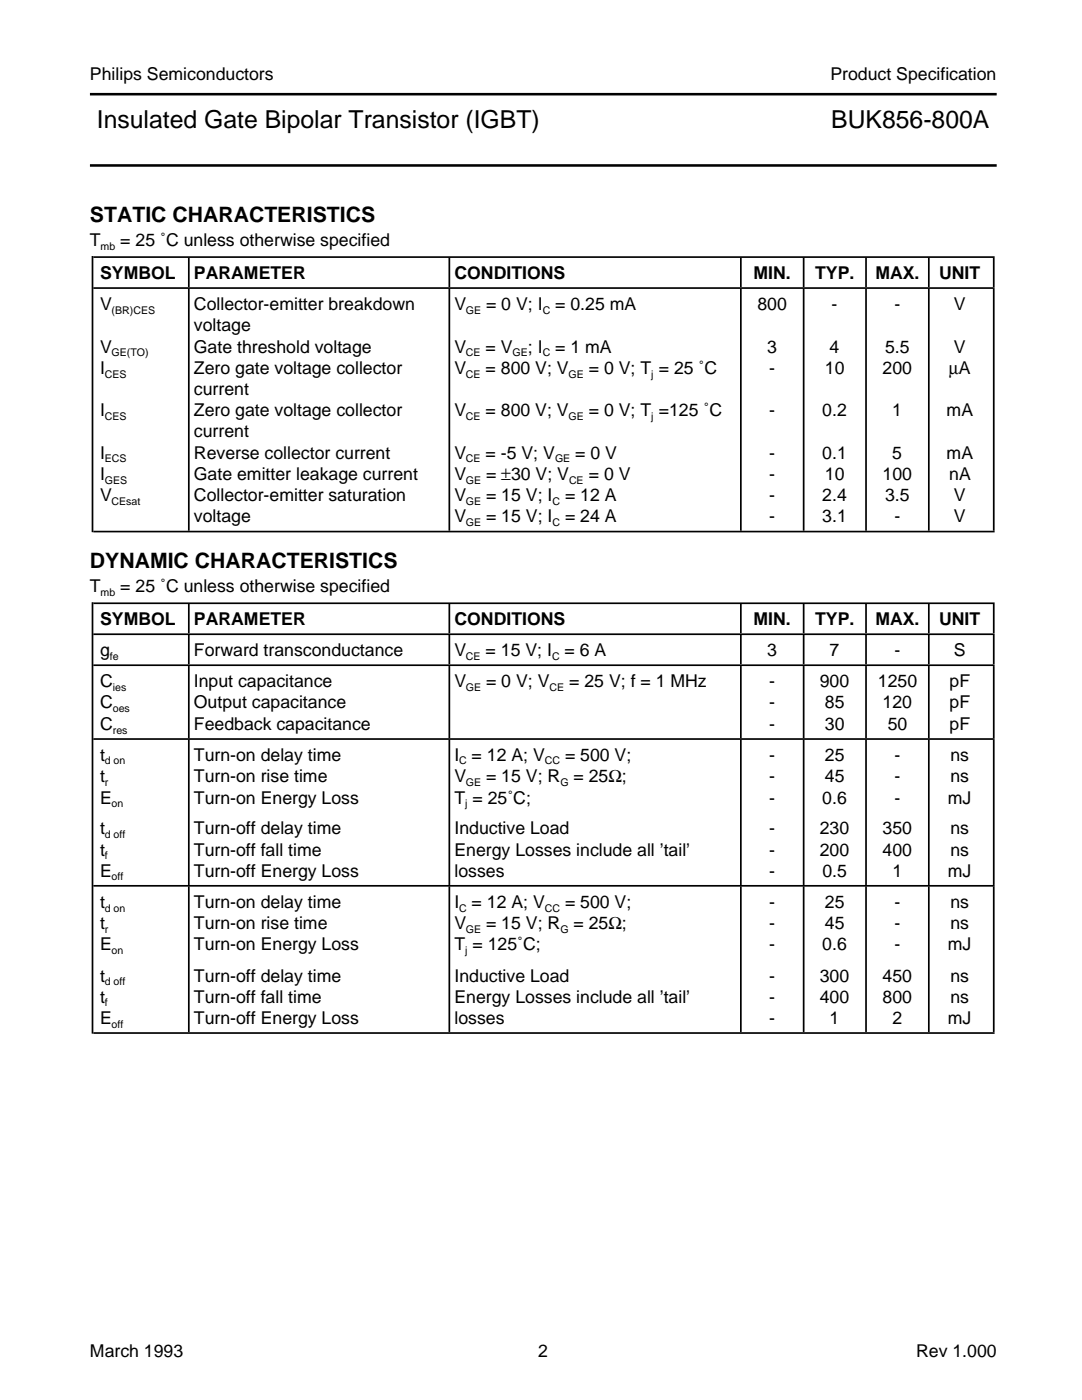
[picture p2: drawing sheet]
<svg xmlns="http://www.w3.org/2000/svg" width="216mm" height="279mm" viewBox="0 0 216 279" stroke-linecap="round" stroke-linejoin="round" font-family="sans-serif">
<defs><g id="words">
<g font-size="4.9">
<text x="19.3" y="25.5">Insulated Gate Bipolar Transistor (IGBT)</text>
<text x="165.9" y="25.5">BUK856-800A</text>
</g>
<g font-size="4.2">
<text x="17.9" y="44.4">STATIC CHARACTERISTICS</text>
<text x="17.9" y="113.5">DYNAMIC CHARACTERISTICS</text>
</g>
<g font-size="3.5">
<text x="17.9" y="16">Philips Semiconductors</text>
<text x="165.7" y="16">Product Specification</text>
<text x="17.9" y="49.2">T</text>
<text x="24" y="49.2">= 25 ˚C unless otherwise specified</text>
<text x="20" y="55.7">SYMBOL</text>
<text x="38.7" y="55.7">PARAMETER</text>
<text x="90.7" y="55.7">CONDITIONS</text>
<text x="150.4" y="55.7">MIN.</text>
<text x="162.6" y="55.7">TYP.</text>
<text x="174.7" y="55.7">MAX.</text>
<text x="187.4" y="55.7">UNIT</text>
<text x="20" y="61.9">V</text>
<text x="38.7" y="61.9">Collector-emitter breakdown</text>
<text x="90.7" y="61.9">V</text>
<text x="97" y="61.9">= 0 V; I</text>
<text x="110.8" y="61.9">= 0.25 mA</text>
<text x="151.1" y="61.9">800</text>
<text x="165.9" y="61.9">-</text>
<text x="178.5" y="61.9">-</text>
<text x="190.3" y="61.9">V</text>
<text x="20" y="70.4">V</text>
<text x="38.7" y="66.1">voltage</text>
<text x="38.7" y="70.4">Gate threshold voltage</text>
<text x="90.7" y="70.4">V</text>
<text x="96.9" y="70.4">= V</text>
<text x="105.3" y="70.4">; I</text>
<text x="110.8" y="70.4">= 1 mA</text>
<text x="153.1" y="70.4">3</text>
<text x="165.5" y="70.4">4</text>
<text x="176.6" y="70.4">5.5</text>
<text x="190.3" y="70.4">V</text>
<text x="20" y="74.6">I</text>
<text x="38.7" y="74.6">Zero gate voltage collector</text>
<text x="90.7" y="74.6">V</text>
<text x="96.9" y="74.6">= 800 V; V</text>
<text x="117.5" y="74.6">= 0 V; T = 25 ˚C</text>
<text x="153.5" y="74.6">-</text>
<text x="164.6" y="74.6">10</text>
<text x="176.1" y="74.6">200</text>
<text x="189.3" y="74.6">µA</text>
<text x="20" y="83.1">I</text>
<text x="38.7" y="83.1">Zero gate voltage collector</text>
<text x="38.7" y="78.8">current</text>
<text x="90.7" y="83.1">V</text>
<text x="96.9" y="83.1">= 800 V; V</text>
<text x="117.5" y="83.1">= 0 V; T =125 ˚C</text>
<text x="153.5" y="83.1">-</text>
<text x="164.1" y="83.1">0.2</text>
<text x="178.1" y="83.1">1</text>
<text x="188.9" y="83.1">mA</text>
<text x="38.7" y="87.3">current</text>
<text x="20" y="91.5">I</text>
<text x="20" y="95.8">I</text>
<text x="38.7" y="91.5">Reverse collector current</text>
<text x="38.7" y="95.8">Gate emitter leakage current</text>
<text x="90.7" y="91.5">V</text>
<text x="90.7" y="95.8">V</text>
<text x="96.9" y="91.5">= -5 V; V</text>
<text x="97" y="95.8">= ±30 V; V</text>
<text x="114.8" y="91.5">= 0 V</text>
<text x="117.5" y="95.8">= 0 V</text>
<text x="153.5" y="91.5">-</text>
<text x="153.5" y="95.8">-</text>
<text x="164.1" y="91.5">0.1</text>
<text x="164.6" y="95.8">10</text>
<text x="176.1" y="95.8">100</text>
<text x="178.1" y="91.5">5</text>
<text x="188.9" y="91.5">mA</text>
<text x="189.4" y="95.8">nA</text>
<text x="20" y="100">V</text>
<text x="38.7" y="100">Collector-emitter saturation</text>
<text x="90.7" y="100">V</text>
<text x="97" y="100">= 15 V; I</text>
<text x="112.7" y="100">= 12 A</text>
<text x="153.5" y="100">-</text>
<text x="164.1" y="100">2.4</text>
<text x="176.6" y="100">3.5</text>
<text x="190.3" y="100">V</text>
<text x="38.7" y="104.2">voltage</text>
<text x="90.7" y="104.2">V</text>
<text x="97" y="104.2">= 15 V; I</text>
<text x="112.7" y="104.2">= 24 A</text>
<text x="153.5" y="104.2">-</text>
<text x="164.1" y="104.2">3.1</text>
<text x="178.5" y="104.2">-</text>
<text x="190.3" y="104.2">V</text>
<text x="17.9" y="118.2">T</text>
<text x="24" y="118.2">= 25 ˚C unless otherwise specified</text>
<text x="20" y="124.8">SYMBOL</text>
<text x="38.7" y="124.8">PARAMETER</text>
<text x="90.7" y="124.8">CONDITIONS</text>
<text x="150.4" y="124.8">MIN.</text>
<text x="162.6" y="124.8">TYP.</text>
<text x="174.7" y="124.8">MAX.</text>
<text x="187.4" y="124.8">UNIT</text>
<text x="20" y="131">g</text>
<text x="38.7" y="131">Forward transconductance</text>
<text x="90.7" y="131">V</text>
<text x="96.9" y="131">= 15 V; I</text>
<text x="112.7" y="131">= 6 A</text>
<text x="153.1" y="131">3</text>
<text x="165.5" y="131">7</text>
<text x="178.5" y="131">-</text>
<text x="190.3" y="131">S</text>
<text x="20" y="137.2">C</text>
<text x="38.7" y="137.2">Input capacitance</text>
<text x="90.7" y="137.2">V</text>
<text x="97" y="137.2">= 0 V; V</text>
<text x="113.6" y="137.2">= 25 V; f = 1 MHz</text>
<text x="153.5" y="137.2">-</text>
<text x="163.6" y="137.2">900</text>
<text x="175.2" y="137.2">1250</text>
<text x="189.5" y="137.2">pF</text>
<text x="20" y="141.4">C</text>
<text x="38.7" y="141.4">Output capacitance</text>
<text x="153.5" y="141.4">-</text>
<text x="164.6" y="141.4">85</text>
<text x="176.1" y="141.4">120</text>
<text x="189.5" y="141.4">pF</text>
<text x="20" y="145.6">C</text>
<text x="38.7" y="145.6">Feedback capacitance</text>
<text x="153.5" y="145.6">-</text>
<text x="164.6" y="145.6">30</text>
<text x="177.1" y="145.6">50</text>
<text x="189.5" y="145.6">pF</text>
<text x="20" y="151.9">t</text>
<text x="38.7" y="151.9">Turn-on delay time</text>
<text x="90.7" y="151.9">I = 12 A; V</text>
<text x="112.7" y="151.9">= 500 V;</text>
<text x="153.5" y="151.9">-</text>
<text x="164.6" y="151.9">25</text>
<text x="178.5" y="151.9">-</text>
<text x="189.7" y="151.9">ns</text>
<text x="20" y="156.1">t</text>
<text x="20" y="160.4">E</text>
<text x="38.7" y="156.1">Turn-on rise time</text>
<text x="38.7" y="160.4">Turn-on Energy Loss</text>
<text x="90.7" y="156.1">V</text>
<text x="90.7" y="160.4">T = 25˚C;</text>
<text x="97" y="156.1">= 15 V; R</text>
<text x="114.4" y="156.1">= 25Ω;</text>
<text x="153.5" y="160.4">-</text>
<text x="153.5" y="156.1">-</text>
<text x="164.1" y="160.4">0.6</text>
<text x="164.6" y="156.1">45</text>
<text x="178.5" y="160.4">-</text>
<text x="178.5" y="156.1">-</text>
<text x="189.1" y="160.4">mJ</text>
<text x="189.7" y="156.1">ns</text>
<text x="20" y="166.5">t</text>
<text x="38.7" y="166.5">Turn-off delay time</text>
<text x="90.7" y="166.5">Inductive Load</text>
<text x="153.5" y="166.5">-</text>
<text x="163.6" y="166.5">230</text>
<text x="176.1" y="166.5">350</text>
<text x="189.7" y="166.5">ns</text>
<text x="20" y="170.8">t</text>
<text x="38.7" y="170.8">Turn-off fall time</text>
<text x="90.7" y="170.8">Energy Losses include all ’tail’</text>
<text x="153.5" y="170.8">-</text>
<text x="163.6" y="170.8">200</text>
<text x="176.1" y="170.8">400</text>
<text x="189.7" y="170.8">ns</text>
<text x="20" y="175">E</text>
<text x="38.7" y="175">Turn-off Energy Loss</text>
<text x="90.7" y="175">losses</text>
<text x="153.5" y="175">-</text>
<text x="164.1" y="175">0.5</text>
<text x="178.1" y="175">1</text>
<text x="189.1" y="175">mJ</text>
<text x="20" y="185.4">t</text>
<text x="20" y="181.2">t</text>
<text x="38.7" y="181.2">Turn-on delay time</text>
<text x="38.7" y="185.4">Turn-on rise time</text>
<text x="90.7" y="181.2">I = 12 A; V</text>
<text x="90.7" y="185.4">V</text>
<text x="97" y="185.4">= 15 V; R</text>
<text x="112.7" y="181.2">= 500 V;</text>
<text x="114.4" y="185.4">= 25Ω;</text>
<text x="153.5" y="181.2">-</text>
<text x="153.5" y="185.4">-</text>
<text x="164.6" y="181.2">25</text>
<text x="164.6" y="185.4">45</text>
<text x="178.5" y="181.2">-</text>
<text x="178.5" y="185.4">-</text>
<text x="189.7" y="181.2">ns</text>
<text x="189.7" y="185.4">ns</text>
<text x="20" y="189.7">E</text>
<text x="38.7" y="189.7">Turn-on Energy Loss</text>
<text x="90.7" y="189.7">T = 125˚C;</text>
<text x="153.5" y="189.7">-</text>
<text x="164.1" y="189.7">0.6</text>
<text x="178.5" y="189.7">-</text>
<text x="189.1" y="189.7">mJ</text>
<text x="20" y="195.9">t</text>
<text x="38.7" y="195.9">Turn-off delay time</text>
<text x="90.7" y="195.9">Inductive Load</text>
<text x="153.5" y="195.9">-</text>
<text x="163.6" y="195.9">300</text>
<text x="176.1" y="195.9">450</text>
<text x="189.7" y="195.9">ns</text>
<text x="20" y="200.2">t</text>
<text x="38.7" y="200.2">Turn-off fall time</text>
<text x="90.7" y="200.2">Energy Losses include all ’tail’</text>
<text x="153.5" y="200.2">-</text>
<text x="163.6" y="200.2">400</text>
<text x="176.1" y="200.2">800</text>
<text x="189.7" y="200.2">ns</text>
<text x="20" y="204.4">E</text>
<text x="38.7" y="204.4">Turn-off Energy Loss</text>
<text x="90.7" y="204.4">losses</text>
<text x="153.5" y="204.4">-</text>
<text x="165.5" y="204.4">1</text>
<text x="178.1" y="204.4">2</text>
<text x="189.1" y="204.4">mJ</text>
<text x="17.9" y="270.8">March 1993</text>
<text x="107.4" y="270.8">2</text>
<text x="182.8" y="270.8">Rev 1.000</text>
</g>
<g font-size="2.1">
<text x="20.1" y="49.9">mb</text>
<text x="22.3" y="62.7">(BR)CES</text>
<text x="93" y="62.7">GE</text>
<text x="108.3" y="62.7">C</text>
<text x="22.3" y="71.1">GE(TO)</text>
<text x="93" y="71.1">CE</text>
<text x="102.3" y="71.1">GE</text>
<text x="108.3" y="71.1">C</text>
<text x="20.9" y="75.4">CES</text>
<text x="93" y="75.4">CE</text>
<text x="113.5" y="75.4">GE</text>
<text x="130" y="75.4">j</text>
<text x="20.9" y="83.8">CES</text>
<text x="93" y="83.8">CE</text>
<text x="113.5" y="83.8">GE</text>
<text x="130" y="83.8">j</text>
<text x="20.9" y="92.3">ECS</text>
<text x="93" y="92.3">CE</text>
<text x="110.7" y="92.3">GE</text>
<text x="20.9" y="96.5">GES</text>
<text x="22.3" y="100.8">CEsat</text>
<text x="93" y="96.5">GE</text>
<text x="93" y="100.8">GE</text>
<text x="110.2" y="100.8">C</text>
<text x="113.5" y="96.5">CE</text>
<text x="93" y="105">GE</text>
<text x="110.2" y="105">C</text>
<text x="20.1" y="119">mb</text>
<text x="21.9" y="131.7">fe</text>
<text x="93" y="131.7">CE</text>
<text x="110.2" y="131.7">C</text>
<text x="22.5" y="137.9">ies</text>
<text x="93" y="137.9">GE</text>
<text x="109.6" y="137.9">CE</text>
<text x="22.5" y="142.2">oes</text>
<text x="22.5" y="146.4">res</text>
<text x="20.9" y="152.6">d on</text>
<text x="91.6" y="152.6">C</text>
<text x="108.7" y="152.6">CC</text>
<text x="20.9" y="156.8">r</text>
<text x="22.3" y="161">on</text>
<text x="92.8" y="161">j</text>
<text x="93" y="156.8">GE</text>
<text x="111.8" y="156.8">G</text>
<text x="20.9" y="167.2">d off</text>
<text x="20.9" y="171.4">f</text>
<text x="22.3" y="175.7">off</text>
<text x="20.9" y="181.9">d on</text>
<text x="91.6" y="181.9">C</text>
<text x="108.7" y="181.9">CC</text>
<text x="20.9" y="186.2">r</text>
<text x="22.3" y="190.4">on</text>
<text x="92.8" y="190.4">j</text>
<text x="93" y="186.2">GE</text>
<text x="111.8" y="186.2">G</text>
<text x="20.9" y="196.6">d off</text>
<text x="20.9" y="200.8">f</text>
<text x="22.3" y="205.1">off</text>
</g>
</g></defs>
<path d="M18.6 57.5h179.9M18.6 51.3h179.9M18.6 106.1h179.9M18.6 132.8h179.9M18.6 126.6h179.9M18.6 120.4h179.9M18.6 147.5h179.9M18.6 176.8h179.9M18.6 206.2h179.9" fill="none" stroke="#000" stroke-width=".34"/>
<g fill="none" stroke="#000" stroke-width="29" stroke-linecap="butt">
<path d="M37.5 162.1h.3M89.5 162.1h.3M147.7 162.1h.3M160.2 162.1h.3M172.6 162.1h.4M185.2 162.1h.3M198.1 162.1h.4M37.5 191.4h.3M89.5 191.4h.3M147.7 191.4h.3M160.2 191.4h.3M172.6 191.4h.4"/>
<path d="M185.2 191.4h.3M198.1 191.4h.4"/>
</g>
<path d="M37.5 140.1h.3M89.5 140.1h.3M147.7 140.1h.3M160.2 140.1h.3M172.6 140.1h.4M185.2 140.1h.3M198.1 140.1h.4" fill="none" stroke="#000" stroke-width="14.4" stroke-linecap="butt"/>
<g fill="none" stroke="#000" stroke-width="5.8" stroke-linecap="butt">
<path d="M37.5 54.4h.3M89.5 54.4h.3M147.7 54.4h.3M160.2 54.4h.3M172.6 54.4h.4M185.2 54.4h.3M198.1 54.4h.4M37.5 129.6h.3M37.5 123.4h.3M89.5 129.6h.3M89.5 123.4h.3M147.7 129.6h.3"/>
<path d="M147.7 123.4h.3M160.2 129.6h.3M160.2 123.4h.3M172.6 129.6h.4M172.6 123.4h.4M185.2 129.6h.3M185.2 123.4h.3M198.1 129.6h.4M198.1 123.4h.4"/>
</g>
<path d="M18.3 163.2h.3" fill="none" stroke="#000" stroke-width="86.1" stroke-linecap="butt"/>
<path d="M37.5 81.8h.3M89.5 81.8h.3M147.7 81.8h.3M160.2 81.8h.3M172.6 81.8h.4M185.2 81.8h.3M198.1 81.8h.4" fill="none" stroke="#000" stroke-width="48.3" stroke-linecap="butt"/>
<path d="M18.3 78.7h.3" fill="none" stroke="#000" stroke-width="55.1" stroke-linecap="butt"/>
<path d="M17.9 18.8h181M17.9 33h181" fill="none" stroke="#000" stroke-width=".51"/>
<use href="#words"/>
</svg>
